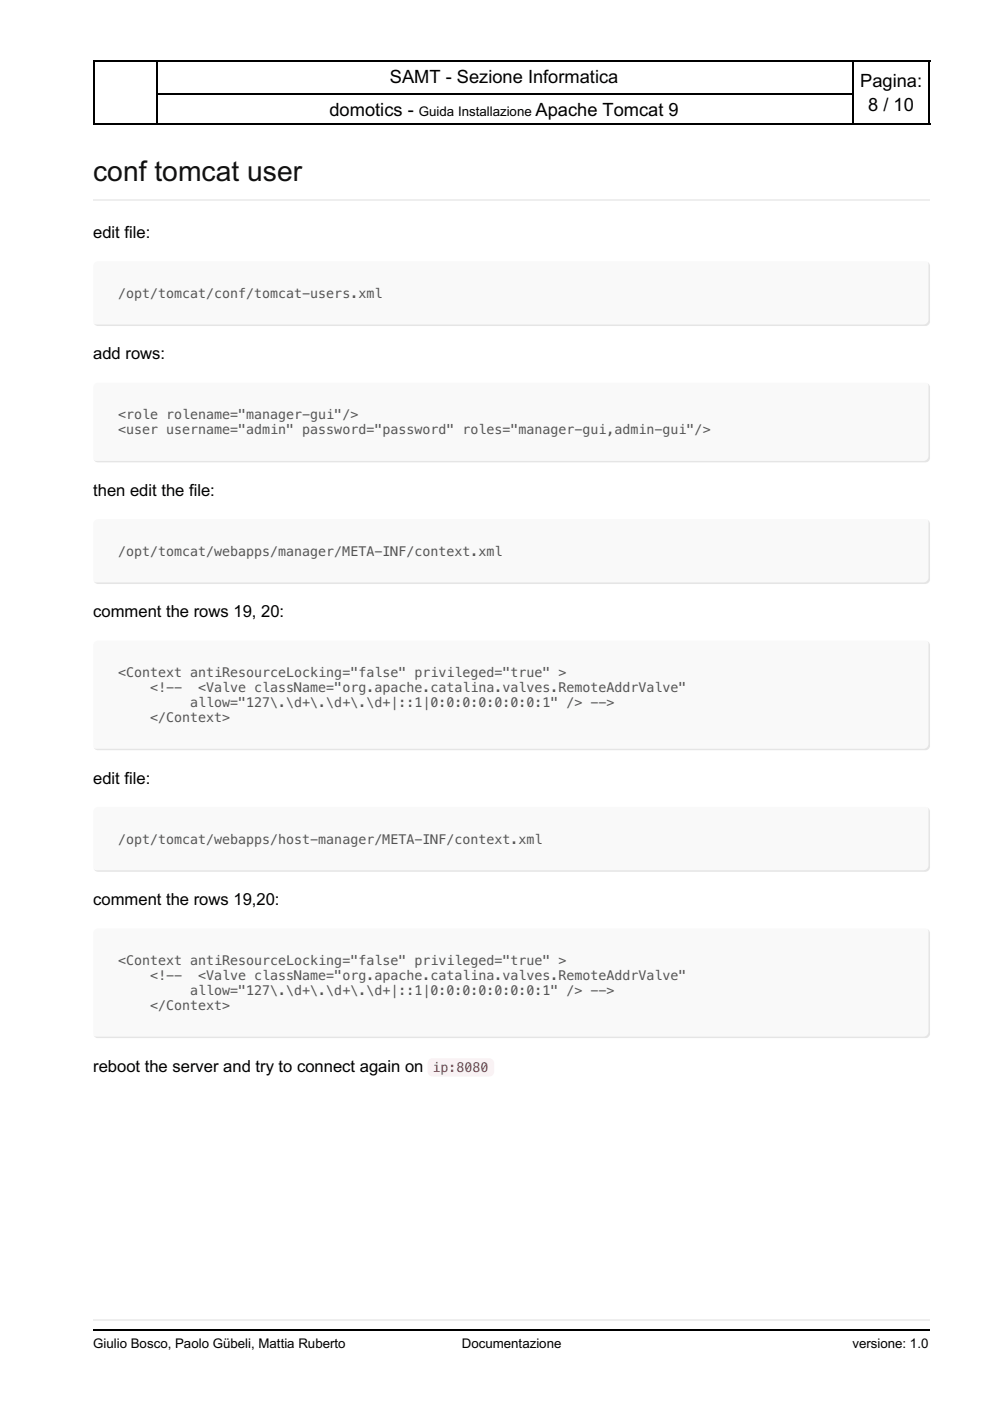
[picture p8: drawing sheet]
<svg xmlns="http://www.w3.org/2000/svg" width="210mm" height="297mm" viewBox="0 0 210 297" stroke-linecap="round" stroke-linejoin="round" font-family="sans-serif">
<defs><g id="words">
<text font-size="6" fill="#111" x="19.8" y="38.5">conf tomcat user</text>
<g font-size="3.9">
<text x="82.7" y="17.6">SAMT - Sezione Informatica</text>
<text x="182.4" y="18.3">Pagina:</text>
<text x="184.1" y="23.6">8 / 10</text>
<text x="69.9" y="24.7">domotics -</text>
<text x="113.5" y="24.7">Apache Tomcat 9</text>
</g>
<g font-size="3.5">
<text x="19.8" y="50.4">edit file:</text>
<text x="19.8" y="76.2">add rows:</text>
<text x="19.8" y="105.1">then edit the file:</text>
<text x="19.8" y="130.9">comment the rows 19, 20:</text>
<text x="19.8" y="166.2">edit file:</text>
<text x="19.8" y="191.9">comment the rows 19,20:</text>
<text x="19.8" y="227.2">reboot the server and try to connect again on</text>
</g>
<g font-size="2.8">
<text x="88.8" y="24.7">Guida Installazione</text>
<text x="19.8" y="285.7">Giulio Bosco, Paolo Gübeli, Mattia Ruberto</text>
<text x="97.9" y="285.7">Documentazione</text>
<text x="180.7" y="285.7">versione: 1.0</text>
</g>
<g font-size="2.8" fill="#555">
<text x="25" y="63.1">/opt/tomcat/conf/tomcat-users.xml</text>
<text x="25" y="88.9">&lt;role rolename=&quot;manager-gui&quot;/&gt;</text>
<text x="25" y="92.1">&lt;user username=&quot;admin&quot; password=&quot;password&quot; roles=&quot;manager-gui,admin-gui&quot;/&gt;</text>
<text x="25" y="117.8">/opt/tomcat/webapps/manager/META-INF/context.xml</text>
<text x="25" y="143.6">&lt;Context antiResourceLocking=&quot;false&quot; privileged=&quot;true&quot; &gt;</text>
<text x="31.8" y="146.8">&lt;!--</text>
<text x="40.3" y="149.9">allow=&quot;127\.\d+\.\d+\.\d+|::1|0:0:0:0:0:0:0:1&quot; /&gt; --&gt;</text>
<text x="42" y="146.8">&lt;Valve className=&quot;org.apache.catalina.valves.RemoteAddrValve&quot;</text>
<text x="31.8" y="153.1">&lt;/Context&gt;</text>
<text x="25" y="178.9">/opt/tomcat/webapps/host-manager/META-INF/context.xml</text>
<text x="25" y="204.6">&lt;Context antiResourceLocking=&quot;false&quot; privileged=&quot;true&quot; &gt;</text>
<text x="31.8" y="207.8">&lt;!--</text>
<text x="42" y="207.8">&lt;Valve className=&quot;org.apache.catalina.valves.RemoteAddrValve&quot;</text>
<text x="31.8" y="214.1">&lt;/Context&gt;</text>
<text x="40.3" y="211">allow=&quot;127\.\d+\.\d+\.\d+|::1|0:0:0:0:0:0:0:1&quot; /&gt; --&gt;</text>
</g>
<text font-size="2.8" fill="#c7254e" x="91.7" y="227.2">ip:8080</text>
</g></defs>
<path d="M19.8 12.9h177.4M19.8 19.9h177.4M19.8 26.3h177.4" fill="none" stroke="#000" stroke-width=".35"/>
<path d="M19.8 12.7h13.7v13.8h-13.7z" fill="#fff"/>
<path d="M19.8 12.9h13.7M19.9 12.7v13.8M33.3 12.7v13.8M19.8 26.3h13.7" fill="none" stroke="#000" stroke-width=".35"/>
<path d="M180.6 12.7h16.6v13.8h-16.6z" fill="#fff"/>
<path d="M180.6 12.9h16.6M180.8 12.7v13.8M197 12.7v13.8M180.6 26.3h16.6" fill="none" stroke="#000" stroke-width=".35"/>
<g fill="#fff">
<path d="M9.9 276.9h190.1v10.3h-190.1z"/>
<path d="M16.2 279.8h181v4.5h-181z"/>
</g>
<path d="M19.8 279.9h177.4" fill="none" stroke="#eee" stroke-width=".35"/>
<path d="M19.8 282h177.4" fill="none" stroke="#000" stroke-width=".35"/>
<g fill="#fff">
<path d="M9.9 30h190.1v246.9h-190.1z"/>
<path d="M16.2 29.9h181v247.1h-181z"/>
</g>
<path d="M19.8 42.5h177.4" fill="none" stroke="#eee" stroke-width=".35"/>
<g fill="#f9f9f9">
<path d="M20.2 55.6l.6-.2h175.3a1.06 1.06 0 0 1 1.1 1v11.7a1.06 1.06 0 0 1-1.1 1h-175.3a1.06 1.06 0 0 1-1-1v-11.7z" fill-rule="evenodd"/>
<path d="M20.2 81.3l.6-.2h175.3a1.06 1.06 0 0 1 1.1 1.1v14.8a1.06 1.06 0 0 1-1.1 1.1h-175.3a1.06 1.06 0 0 1-1-1.1v-14.8z" fill-rule="evenodd"/>
<path d="M20.2 110.3l.6-.2h175.3a1.06 1.06 0 0 1 1.1 1v11.7a1.06 1.06 0 0 1-1.1 1h-175.3a1.06 1.06 0 0 1-1-1v-11.7z" fill-rule="evenodd"/>
<path d="M20.2 136l.6-.2h175.3a1.06 1.06 0 0 1 1.1 1.1v21.1a1.06 1.06 0 0 1-1.1 1.1h-175.3a1.06 1.06 0 0 1-1-1.1v-21.1z" fill-rule="evenodd"/>
<path d="M20.2 171.3l.6-.2h175.3a1.06 1.06 0 0 1 1.1 1.1v11.6a1.06 1.06 0 0 1-1.1 1.1h-175.3a1.06 1.06 0 0 1-1-1.1v-11.6z" fill-rule="evenodd"/>
<path d="M20.2 197.1l.6-.3h175.3a1.06 1.06 0 0 1 1.1 1.1v21.2a1.06 1.06 0 0 1-1.1 1h-175.3a1.06 1.06 0 0 1-1-1v-21.2z" fill-rule="evenodd"/>
</g>
<path d="M91.1 224.6l.6-.2h12a1.06 1.06 0 0 1 1.1 1v1.8a1.06 1.06 0 0 1-1.1 1h-12a1.06 1.06 0 0 1-1-1v-2.1z" fill-rule="evenodd" fill="#f9f2f4"/>
<use href="#words"/>
</svg>
